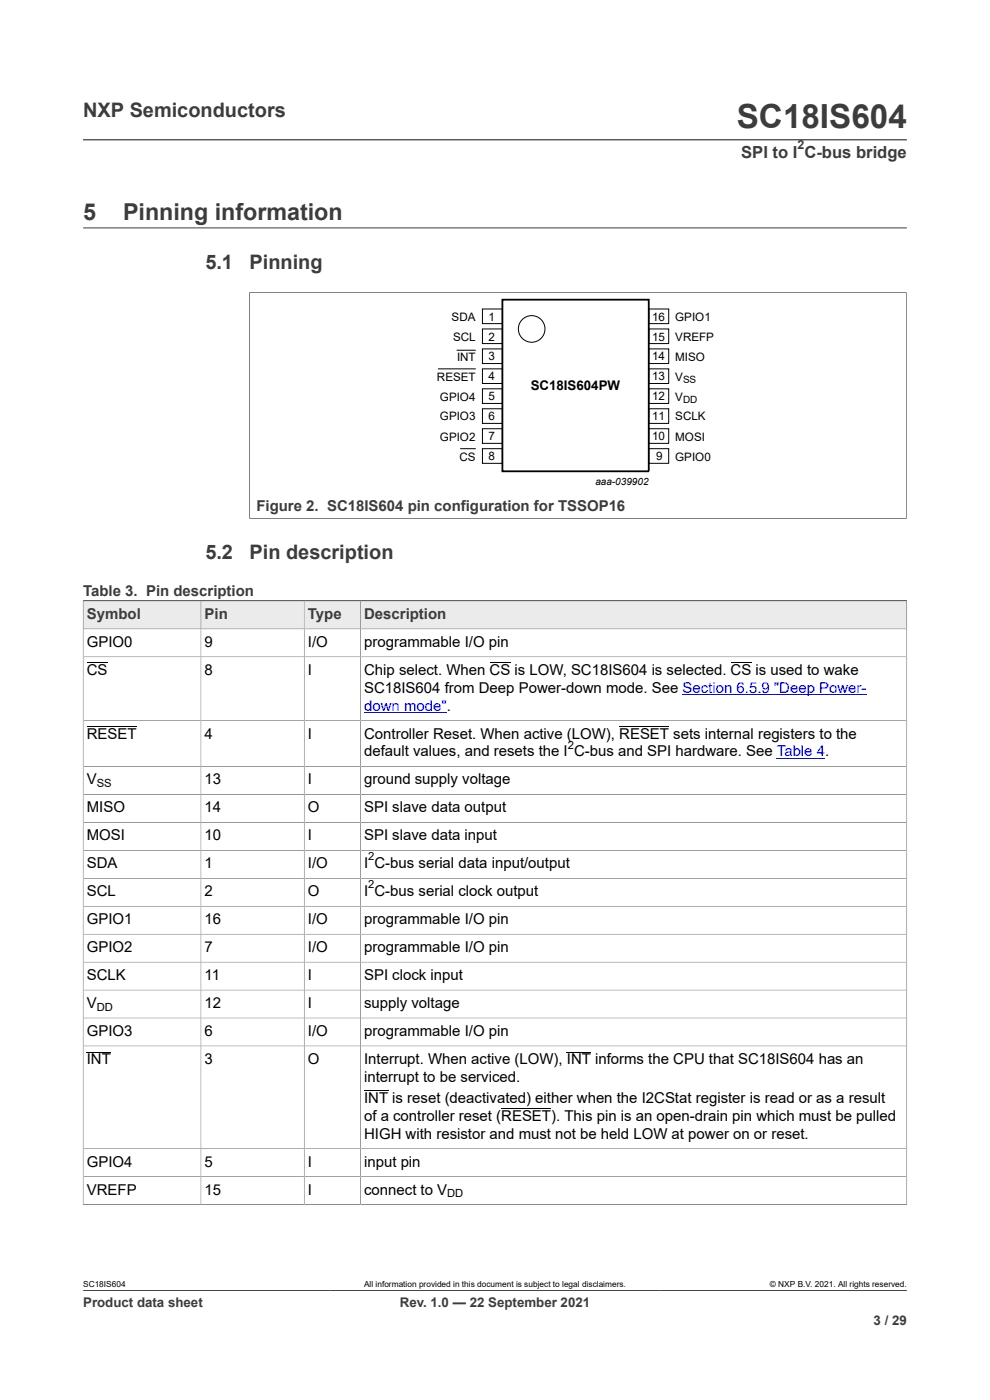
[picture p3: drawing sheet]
<svg xmlns="http://www.w3.org/2000/svg" width="210mm" height="297mm" viewBox="0 0 210 297" stroke-linecap="round" stroke-linejoin="round" font-family="sans-serif">
<defs><g id="words">
<text font-size="7.1" fill="#3c3c3c" x="156.3" y="27.2">SC18IS604</text>
<g font-size="4.9" fill="#3c3c3c">
<text x="17.6" y="46.6">5</text>
<text x="26.1" y="46.6">Pinning information</text>
</g>
<g font-size="4.2" fill="#3c3c3c">
<text x="17.6" y="24.8">NXP Semiconductors</text>
<text x="43.6" y="57.1">5.1</text>
<text x="52.9" y="57.1">Pinning</text>
<text x="43.6" y="118.6">5.2</text>
<text x="52.9" y="118.6">Pin description</text>
</g>
<text font-size="3.5" fill="#3c3c3c" x="157.2" y="33.5">SPI to I C-bus bridge</text>
<g font-size="3.2" fill="#3c3c3c">
<text x="54.4" y="108.5">Figure 2. SC18IS604 pin configuration for TSSOP16</text>
<text x="17.6" y="126.3">Table 3. Pin description</text>
<text x="18.4" y="131.3">Symbol</text>
<text x="43.4" y="131.3">Pin</text>
<text x="65.3" y="131.3">Type</text>
<text x="77.2" y="131.3">Description</text>
</g>
<g font-size="3.2">
<text x="18.4" y="137.2">GPIO0</text>
<text x="43.4" y="137.2">9</text>
<text x="65.3" y="137.2">I/O</text>
<text x="77.2" y="137.2">programmable I/O pin</text>
<text x="18.4" y="143.1">CS</text>
<text x="43.4" y="143.1">8</text>
<text x="65.3" y="143.1">I</text>
<text x="77.2" y="143.1">Chip select. When CS is LOW, SC18IS604 is selected. CS is used to wake</text>
<text x="77.2" y="146.9">SC18IS604 from Deep Power-down mode. See Section 6.5.9 &quot;Deep Power-</text>
<text x="18.4" y="156.7">RESET</text>
<text x="43.4" y="156.7">4</text>
<text x="65.3" y="156.7">I</text>
<text x="77.2" y="156.7">Controller Reset. When active (LOW), RESET sets internal registers to the</text>
<text x="77.2" y="160.5">default values, and resets the I C-bus and SPI hardware. See Table 4.</text>
<text x="18.4" y="166.4">V</text>
<text x="43.4" y="166.4">13</text>
<text x="65.3" y="166.4">I</text>
<text x="77.2" y="166.4">ground supply voltage</text>
<text x="18.4" y="172.3">MISO</text>
<text x="43.4" y="172.3">14</text>
<text x="65.3" y="172.3">O</text>
<text x="77.2" y="172.3">SPI slave data output</text>
<text x="18.4" y="178.3">MOSI</text>
<text x="43.4" y="178.3">10</text>
<text x="65.3" y="178.3">I</text>
<text x="77.2" y="178.3">SPI slave data input</text>
<text x="18.4" y="184.2">SDA</text>
<text x="43.4" y="184.2">1</text>
<text x="65.3" y="184.2">I/O</text>
<text x="77.2" y="184.2">I C-bus serial data input/output</text>
<text x="18.4" y="190.1">SCL</text>
<text x="43.4" y="190.1">2</text>
<text x="65.3" y="190.1">O</text>
<text x="77.2" y="190.1">I C-bus serial clock output</text>
<text x="18.4" y="196">GPIO1</text>
<text x="43.4" y="196">16</text>
<text x="65.3" y="196">I/O</text>
<text x="77.2" y="196">programmable I/O pin</text>
<text x="18.4" y="202">GPIO2</text>
<text x="43.4" y="202">7</text>
<text x="65.3" y="202">I/O</text>
<text x="77.2" y="202">programmable I/O pin</text>
<text x="18.4" y="207.9">SCLK</text>
<text x="43.4" y="207.9">11</text>
<text x="65.3" y="207.9">I</text>
<text x="77.2" y="207.9">SPI clock input</text>
<text x="18.4" y="213.8">V</text>
<text x="43.4" y="213.8">12</text>
<text x="65.3" y="213.8">I</text>
<text x="77.2" y="213.8">supply voltage</text>
<text x="18.4" y="219.8">GPIO3</text>
<text x="43.4" y="219.8">6</text>
<text x="65.3" y="219.8">I/O</text>
<text x="77.2" y="219.8">programmable I/O pin</text>
<text x="18.4" y="225.7">INT</text>
<text x="43.4" y="225.7">3</text>
<text x="65.3" y="225.7">O</text>
<text x="77.2" y="225.7">Interrupt. When active (LOW), INT informs the CPU that SC18IS604 has an</text>
<text x="77.2" y="229.5">interrupt to be serviced.</text>
<text x="77.2" y="233.9">INT is reset (deactivated) either when the I2CStat register is read or as a result</text>
<text x="77.2" y="237.7">of a controller reset (RESET). This pin is an open-drain pin which must be pulled</text>
<text x="77.2" y="241.6">HIGH with resistor and must not be held LOW at power on or reset.</text>
<text x="18.4" y="247.5">GPIO4</text>
<text x="43.4" y="247.5">5</text>
<text x="65.3" y="247.5">I</text>
<text x="77.2" y="247.5">input pin</text>
<text x="18.4" y="253.4">VREFP</text>
<text x="43.4" y="253.4">15</text>
<text x="65.3" y="253.4">I</text>
<text x="77.2" y="253.4">connect to V</text>
</g>
<text font-size="3.2" fill="#00f" x="77.2" y="150.7">down mode&quot;.</text>
<text font-size="2.8" x="112.6" y="82.7">SC18IS604PW</text>
<g font-size="2.8" fill="#3c3c3c">
<text x="17.6" y="277.3">Product data sheet</text>
<text x="84.8" y="277.3">Rev. 1.0 — 22 September 2021</text>
<text x="185.3" y="281">3 / 29</text>
</g>
<text font-size="2.6" fill="#3c3c3c" x="169.2" y="31.6">2</text>
<g font-size="2.5">
<text x="95.8" y="68.1">SDA</text>
<text x="103.6" y="68">1</text>
<text x="138.3" y="68">16</text>
<text x="143.2" y="68.1">GPIO1</text>
<text x="96.1" y="72.3">SCL</text>
<text x="96.9" y="76.5">INT</text>
<text x="103.6" y="72.3">2</text>
<text x="103.6" y="76.4">3</text>
<text x="138.3" y="76.4">14</text>
<text x="138.3" y="72.3">15</text>
<text x="143.2" y="72.3">VREFP</text>
<text x="143.2" y="76.5">MISO</text>
<text x="92.7" y="80.8">RESET</text>
<text x="103.6" y="80.7">4</text>
<text x="138.3" y="80.7">13</text>
<text x="143.2" y="80.8">V</text>
<text x="93.3" y="85">GPIO4</text>
<text x="93.3" y="89.2">GPIO3</text>
<text x="103.6" y="85">5</text>
<text x="103.6" y="89.1">6</text>
<text x="138.3" y="85">12</text>
<text x="138.3" y="89.1">11</text>
<text x="143.2" y="85">V</text>
<text x="143.2" y="89.2">SCLK</text>
<text x="93.3" y="93.5">GPIO2</text>
<text x="103.6" y="93.4">7</text>
<text x="138.3" y="93.4">10</text>
<text x="143.2" y="93.5">MOSI</text>
<text x="97.5" y="97.7">CS</text>
<text x="103.6" y="97.7">8</text>
<text x="139.2" y="97.7">9</text>
<text x="143.2" y="97.7">GPIO0</text>
</g>
<g font-size="2.4">
<text x="120.4" y="158.8">2</text>
<text x="20.5" y="167">SS</text>
<text x="78.1" y="182.5">2</text>
<text x="78.1" y="188.5">2</text>
<text x="20.5" y="214.4">DD</text>
<text x="94.9" y="254">DD</text>
</g>
<g font-size="2.1">
<text x="144.9" y="81.3">SS</text>
<text x="144.9" y="85.5">DD</text>
<text x="126.3" y="102.8">aaa-039902</text>
</g>
<g font-size="1.8">
<text x="17.6" y="273.1">SC18IS604</text>
<text x="77.2" y="273.1">All information provided in this document is subject to legal disclaimers.</text>
<text x="163.3" y="273.1">© NXP B.V. 2021. All rights reserved.</text>
</g>
</g></defs>
<path d="M17.6 29.7h174.8M17.6 48.3h174.8M52.8 62h139.5M52.9 62v48.1M192.3 62v48.1M52.8 110h139.5M17.6 127.5h174.7" fill="none" stroke="#3c3c3c" stroke-width=".21"/>
<g fill="none" stroke="#000" stroke-width=".21">
<path d="M92.9 78.3h8M96.9 74.3h4M102.3 65.6h4.3v3.1h-4.3zM102.3 69.8h4.3v3.1h-4.3zM102.3 74h4.3v3.1h-4.3zM102.3 78.3h4.3v3.1h-4.3zM137.6 74h4.2v3.1h-4.2zM137.6 78.3h4.2v3.1h-4.2zM137.6 65.6h4.2v3.1h-4.2zM137.6 69.8h4.2v3.1h-4.2zM97.6 95.2h3.3M102.3 82.5h4.3v3.1h-4.3z"/>
<path d="M102.3 86.7h4.3v3.1h-4.3zM102.3 91h4.3v3.1h-4.3zM102.3 95.2h4.3v3.1h-4.3zM137.6 91h4.2v3.1h-4.2zM137.6 95.2h4.2v3.1h-4.2zM137.6 82.5h4.2v3.1h-4.2zM137.6 86.7h4.2v3.1h-4.2z"/>
<circle cx="112.8" cy="69.8" r="2.82"/>
</g>
<path d="M106.6 63.6h31v36.4h-31z" fill="none" stroke="#000" stroke-width=".38"/>
<path d="M17.7 127.6h24.9v5.7h-24.9z" fill="#ebebeb"/>
<path d="M17.6 127.5h25v5.9h-25z" fill="none" stroke="#3c3c3c" stroke-width=".21"/>
<path d="M42.7 127.6h21.8v5.7h-21.8z" fill="#ebebeb"/>
<path d="M42.6 127.5h21.9v5.9h-21.9z" fill="none" stroke="#3c3c3c" stroke-width=".21"/>
<path d="M64.6 127.6h11.8v5.7h-11.8z" fill="#ebebeb"/>
<path d="M64.5 127.5h12v5.9h-12z" fill="none" stroke="#3c3c3c" stroke-width=".21"/>
<path d="M76.5 127.6h115.8v5.7h-115.8z" fill="#ebebeb"/>
<g fill="none" stroke="#3c3c3c" stroke-width=".21">
<path d="M17.6 139.3h174.7M17.6 127.5h174.7v128.1M42.6 133.4v122.1M64.5 133.4v122.1M76.5 127.5v128M192.3 133.4h-174.7v122.2M17.6 152.9h174.7M17.6 162.6h174.7M17.6 168.6h174.7M17.6 174.5h174.7M17.6 180.4h174.7M17.6 186.3h174.7"/>
<path d="M17.6 192.3h174.7M17.6 198.2h174.7M17.6 204.1h174.7M17.6 210h174.7M17.6 216h174.7M17.6 221.9h174.7M17.6 255.5h174.8M17.6 243.7h174.7M17.6 249.6h174.7M17.6 273.8h174.8"/>
</g>
<path d="M18.4 140.6h4.4M18.4 154.2h10.6M103.9 140.6h4.4M131.4 154.2h10.5M155 140.6h4.4M18.4 223.2h5.1M77.2 231.4h5.1M106.3 235.2h10.6M120.2 223.2h5.2" fill="none" stroke="#000" stroke-width=".21"/>
<path d="M77.2 151.1h17.6M144.8 147.3h39M164.8 160.8h10.2" fill="none" stroke="#00f" stroke-width=".21"/>
<use href="#words"/>
</svg>
